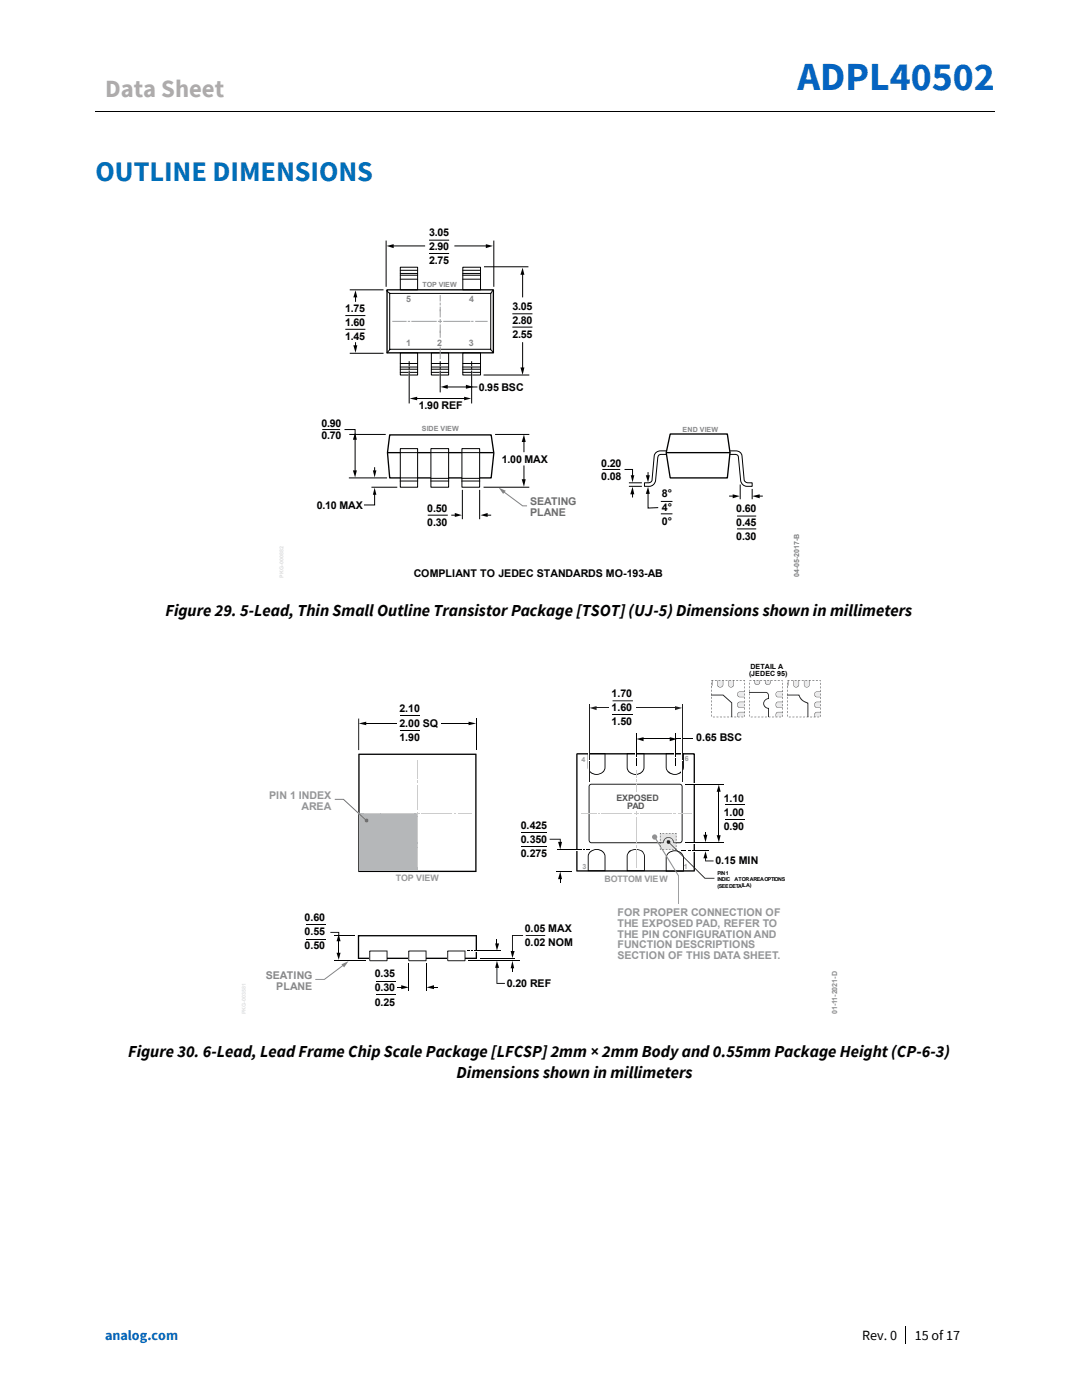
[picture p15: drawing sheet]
<svg xmlns="http://www.w3.org/2000/svg" width="216mm" height="279mm" viewBox="0 0 216 279" stroke-linecap="round" stroke-linejoin="round" font-family="sans-serif">
<defs><g id="words">
<text font-size="7.9" fill="#0563c1" x="159.1" y="18">ADPL40502</text>
<text font-size="5.7" fill="#006fb9" x="19" y="36.2">OUTLINE DIMENSIONS</text>
<text font-size="4.9" fill="#aeaaaa" x="21" y="19.3">Data Sheet</text>
<g font-size="3.3">
<text x="33" y="122.9">Figure 29. 5-Lead, Thin Small Outline Transistor Package [TSOT] (UJ-5) Dimensions shown in millimeters</text>
<text x="25.6" y="211">Figure 30. 6-Lead, Lead Frame Chip Scale Package [LFCSP] 2mm × 2mm Body and 0.55mm Package Height (CP-6-3)</text>
<text x="91.1" y="215.1">Dimensions shown in millimeters</text>
</g>
<text font-size="2.8" fill="#0563c1" x="21" y="267.5">analog.com</text>
<g font-size="2.8">
<text x="172" y="267.5">Rev. 0</text>
<text x="182.5" y="267.5">15 of 17</text>
</g>
<g font-size="2.1">
<text x="85.6" y="47.1">3.05</text>
<text x="85.6" y="49.9">2.90</text>
<text x="85.6" y="52.8">2.75</text>
<text x="68.9" y="62.2">1.75</text>
<text x="68.9" y="65.1">1.60</text>
<text x="102.3" y="61.8">3.05</text>
<text x="102.3" y="64.6">2.80</text>
<text x="68.9" y="67.9">1.45</text>
<text x="102.3" y="67.5">2.55</text>
<text x="95.6" y="78">0.95 BSC</text>
<text x="83.6" y="81.6">1.90 REF</text>
<text x="64.1" y="85.2">0.90</text>
<text x="64.1" y="87.7">0.70</text>
<text x="100.1" y="92.4">1.00 MAX</text>
<text x="120" y="93.2">0.20</text>
<text x="120" y="95.7">0.08</text>
<text x="63.2" y="101.6">0.10 MAX</text>
<text x="132.1" y="99.1">8°</text>
<text x="132.1" y="102">4°</text>
<text x="85.3" y="102.2">0.50</text>
<text x="85.3" y="105">0.30</text>
<text x="132.1" y="104.8">0°</text>
<text x="146.9" y="102.1">0.60</text>
<text x="146.9" y="105">0.45</text>
<text x="146.9" y="107.8">0.30</text>
<text x="82.6" y="115.2">COMPLIANT TO JEDEC STANDARDS MO-193-AB</text>
<text x="79.7" y="142.2">2.10</text>
<text x="122" y="139.1">1.70</text>
<text x="122" y="141.9">1.60</text>
<text x="79.7" y="145">2.00 SQ</text>
<text x="79.7" y="147.8">1.90</text>
<text x="122" y="144.7">1.50</text>
<text x="138.9" y="147.9">0.65 BSC</text>
<text x="144.4" y="160">1.10</text>
<text x="103.9" y="165.4">0.425</text>
<text x="144.4" y="162.8">1.00</text>
<text x="144.4" y="165.6">0.90</text>
<text x="103.9" y="168.2">0.350</text>
<text x="103.9" y="171">0.275</text>
<text x="142.7" y="172.4">0.15 MIN</text>
<text x="60.8" y="183.8">0.60</text>
<text x="104.7" y="186">0.05 MAX</text>
<text x="60.8" y="186.6">0.55</text>
<text x="60.8" y="189.4">0.50</text>
<text x="104.7" y="188.8">0.02 NOM</text>
<text x="74.8" y="195">0.35</text>
<text x="74.8" y="197.8">0.30</text>
<text x="101.1" y="197">0.20 REF</text>
<text x="74.8" y="200.7">0.25</text>
</g>
<g font-size="2.1" fill="#6e6e6e">
<text x="105.8" y="100.8">SEATING</text>
<text x="105.8" y="103">PLANE</text>
</g>
<g font-size="2.1" fill="#939598">
<text x="53.7" y="159.5">PIN 1 INDEX</text>
<text x="60.2" y="161.6">AREA</text>
<text x="123.2" y="182.9">FOR PROPER CONNECTION OF</text>
<text x="123.2" y="185">THE EXPOSED PAD, REFER TO</text>
<text x="123.2" y="187.1">THE PIN CONFIGURATION AND</text>
<text x="123.2" y="189.3">FUNCTION DESCRIPTIONS</text>
<text x="123.2" y="191.4">SECTION OF THIS DATA SHEET.</text>
</g>
<g font-size="2.1" fill="#86888b">
<text x="53" y="195.5">SEATING</text>
<text x="55.1" y="197.6">PLANE</text>
</g>
<g font-size="1.8" fill="#888">
<text x="81.1" y="60.2">5</text>
<text x="93.6" y="60.2">4</text>
<text x="81.1" y="69">1</text>
<text x="87.2" y="69">2</text>
<text x="93.6" y="69">3</text>
</g>
<g font-size="1.8" fill="#545857">
<text x="123" y="159.9">EXPOSED</text>
<text x="125.1" y="161.5">PAD</text>
</g>
<g font-size="1.8" fill="#999">
<text x="79" y="175.9">TOP VIEW</text>
<text x="120.6" y="176">BOTTOM VIEW</text>
</g>
<g font-size="1.4" fill="#888">
<text x="84.3" y="57.2">TOP VIEW</text>
<text x="84.2" y="86.1">SIDE VIEW</text>
<text x="136.2" y="86.2">END VIEW</text>
</g>
<text font-size="1.4" fill="#808285" x="159.4" y="115.2" transform="rotate(-90 159.4 115.2)">04-05-2017-B</text>
<g font-size="1.4">
<text x="149.5" y="134.9">(JEDEC 95)</text>
<text x="149.7" y="133.5">DETAIL A</text>
</g>
<g font-size="1.4" fill="#999">
<text x="116" y="152">4</text>
<text x="136.6" y="151.9">6</text>
<text x="116.2" y="173.4">3</text>
<text x="136.5" y="173.4">1</text>
</g>
<text font-size="1.4" fill="#8c8c8c" x="167" y="202.5" transform="rotate(-90 167 202.5)">01-11-2021-D</text>
<g font-size="1.1">
<text x="143.2" y="174.7">PIN 1</text>
<text x="143.2" y="175.9">INDIC</text>
<text x="143.2" y="177.1">(SEE DETAIL A)</text>
<text x="146.5" y="175.9">ATOR AREA OPTIONS</text>
</g>
</g></defs>
<g fill="none" stroke="#000" stroke-width=".2">
<path d="M19 22.3h83.2M102.4 22.3h96M69.9 57.8h6.5M77 48.1v9M77.1 58l.7 .6M77.8 58.6h20.1v11.1h-20.1zM79.9 53.3h3.4v4.5h-3.4zM79.9 53.9h3.4M79.9 54.6h3.4M79.9 54.9h3.4M79.9 55.7h3.4M92.3 53.3h3.6v4.5h-3.6z"/>
<path d="M92.3 53.9h3.6M92.3 54.6h3.6M92.3 54.9h3.6M92.3 55.7h3.6M96.7 53.2h8.6M98.4 57.9l-.5 .7M98.5 48.1v9M69.9 70.5h6.5M77.8 69.8l-.6 .6M79.9 70.4h3.4v4.4h-3.4zM79.9 72.5h3.4M79.9 73.2h3.4"/>
<path d="M79.9 73.7h3.4M79.9 74.3h3.4M86.1 70.4h3.4v4.4h-3.4zM86.1 72.5h3.4M86.1 73.2h3.4M86.1 73.7h3.4M86.1 74.3h3.4M92.3 70.4h3.6v4.4h-3.6zM92.3 72.5h3.6M92.3 73.2h3.6M92.3 73.7h3.6M92.3 74.3h3.6"/>
<path d="M96.6 74.8h8.9M97.9 69.8l.5 .5M64.4 85.7h3.4M120.3 93.7h3.4M125.6 96.4h2.4M125.6 97.1h2.4M133 90a2.51 2.51 0 0 0-2.3 .6l-.6 5.2a.81 .81 0 0 1-.9 .6h-.6v.7a1.72 1.72 0 0 0 2.3-2l.4-3.8a.76 .76 0 0 1 1-.6h.6M145.7 90a2.43 2.43 0 0 1 2.3 .6l.4 4.3a1.14 1.14 0 0 0 .3 1.2 1.14 1.14 0 0 0 1.2 .3h.2v.6a1.99 1.99 0 0 1-2.2-.7l-.6-5a.59 .59 0 0 0-.7-.6h-.9M147.7 96.8v2.7M150.1 97.7v1.8M132 100.1h2.1M132 102.5h2.1"/>
<path d="M147.2 103h3.6M147.2 105.6h3.6M180.6 264.7v3.5"/>
</g>
<path d="M102.2 22.2h.2v.2h-.2z" fill-rule="evenodd" fill="#000"/>
<path d="M77.2 57.8h21.2v12.6h-21.2zM77.4 90.3h21M77.8 86.8h20.2l.5 3.6-.5 5h-20.2l-.5-5.1zM133 90.3h12.6M133.7 86.6h11.4l.6 3.7-.6 5.1h-11.4l-.8-5.1z" fill="none" stroke="#000" stroke-width=".26"/>
<path d="M92.2 89.5h3.5v7.7h-3.5z" fill-rule="evenodd" fill="#fff"/>
<path d="M92.2 89.5h3.5v7.7h-3.5zM92.2 95.5h3.5M92.2 96h3.5M92.3 90.3h3.3" fill="none" stroke="#000" stroke-width=".2"/>
<path d="M79.9 89.5h3.4v7.7h-3.4z" fill-rule="evenodd" fill="#fff"/>
<path d="M79.9 89.5h3.4v7.7h-3.4zM79.9 90.3h3.3M79.9 95.4h3.4M79.9 96h3.4" fill="none" stroke="#000" stroke-width=".2"/>
<path d="M86 89.5h3.5v7.7h-3.5z" fill-rule="evenodd" fill="#fff"/>
<path d="M69.7 95.4h7.4M69.8 86.7h7.1M74.2 97.2h5M86 89.5h3.5v7.7h-3.5zM86 95.5h3.5M86 96h3.5M86.1 90.3h3.3M92.3 97.9v5.6M95.7 97.9v5.6M96.6 97.2h8.9M98.9 86.7h6.6M85.4 102.8h3.9" fill="none" stroke="#000" stroke-width=".2"/>
<path d="M90.7 49.1h6.5" fill="none" stroke="#010101" stroke-width=".2"/>
<path d="M96.9 48.7l1.5 .4-1.5 .4z" fill="#010101"/>
<path d="M78.3 49.1h6.5" fill="none" stroke="#010101" stroke-width=".2"/>
<path d="M77.1 49.1l1.5-.4v.8z" fill="#010101"/>
<path d="M104.3 54.6v4.8" fill="none" stroke="#010101" stroke-width=".2"/>
<path d="M104.3 53.4l.3 1.4h-.8z" fill="#010101"/>
<path d="M104.3 68.3v5.3" fill="none" stroke="#010101" stroke-width=".2"/>
<path d="M103.8 73.3h.8l-.3 1.5z" fill="#010101"/>
<path d="M70.9 59.1v1.1" fill="none" stroke="#010101" stroke-width=".2"/>
<path d="M70.9 57.9l.4 1.5h-.8z" fill="#010101"/>
<path d="M70.9 68.3v.9" fill="none" stroke="#010101" stroke-width=".2"/>
<path d="M70.5 68.9h.8l-.4 1.5z" fill="#010101"/>
<path d="M104.5 87.9v2.3" fill="none" stroke="#010101" stroke-width=".2"/>
<path d="M104.5 86.7l.4 1.5h-.8z" fill="#010101"/>
<path d="M104.5 92.9v3" fill="none" stroke="#010101" stroke-width=".2"/>
<path d="M104.1 95.6h.8l-.4 1.5z" fill="#010101"/>
<g fill="none" stroke="#000" stroke-width=".2">
<path d="M85.7 47.9h3.8M85.7 50.6h3.8M69 63h3.8M69 65.7h3.8M89.1 77.2h6.2M102.3 62.6h3.8M102.3 65.3h3.8M68.7 85.7h2.2v1.9M70.9 87.5v6.6M74.8 93.3v.8M74.8 98.5v2.3h-2.2M124.6 93.7h1.6v1.4"/>
<path d="M126.2 98.4v.8M129.3 94.3v.8M129.3 98.3v3.1l2-.1M145.5 99h1M151.3 99h.9M90 102.8h1M97 102.8h1"/>
</g>
<g fill="#000">
<path d="M87.9 77.2l1.4-.4v.8zM93 76.8l1.5 .4-1.5 .4zM70.4 93.9h.8l-.3 1.4zM70.9 86.4l.3 1.4h-.8zM74.4 93.9h.7l-.3 1.4zM74.8 97.3l.3 1.4h-.7zM125.9 94.8h.7l-.4 1.5zM126.2 97.1l.4 1.6h-.8zM128.9 94.8h.8l-.4 1.5zM129.3 97.1l.4 1.5h-.8zM146.2 98.7l1.4 .3-1.4 .4zM150.1 99l1.5-.3v.7z"/>
<path d="M90.8 102.4l1.4 .4-1.4 .4zM95.9 102.8l1.4-.4v.8z"/>
</g>
<g fill="none" stroke="#9d9fa2" stroke-width=".2">
<path d="M87.8 59v1.1M78.4 64.1h2.6M81.5 64.1h.2M82.2 64.1h4.8M87.5 64.1h.6M87.8 60.5v.4M87.8 61.3v1.9M87.8 63.8v.6M87.8 64.8v2.5M87.8 69.3v2.3M88.5 64.1h5.3M94.1 64.1h.3"/>
<path d="M94.9 64.1h2.3"/>
</g>
<path d="M100.5 98.1l3.8 2.9h.9" fill="none" stroke="#808285" stroke-width=".2"/>
<path d="M99.5 97.3l1.4 .6-.5 .7z" fill="#808285"/>
<path d="M81.6 72.2v.8M81.6 73.3v.3M81.6 74v6.4M83 79.5h9.9M87.8 72.2v.8M87.8 73.3v.3M87.8 74v4.2M94.1 72.2v.8M94.1 73.3v.3M94.1 74v6.4" fill="none" stroke="#000" stroke-width=".2"/>
<path d="M81.6 74.2v.4M81.6 74.8v.2M87.8 74.2v.4M87.8 74.8v.2M94.1 74.2v.4M94.1 74.8v.2" fill="none" stroke="#fff" stroke-width=".26"/>
<path d="M81.7 79.5l1.5-.3v.7zM92.6 79.2l1.4 .3-1.4 .4zM117.3 150.3h3.5v1.6a2.42 2.42 0 0 1-.3 2.1 1.86 1.86 0 0 1-2.3 .5 1.86 1.86 0 0 1-.9-2.2v-1.9h.2v2.5a1.6 1.6 0 0 0 1.7 1.6 1.6 1.6 0 0 0 1.4-1.9v-2.1h-3.2zM125.1 150.3h3.5v1.6a2.42 2.42 0 0 1-.3 2.1 1.87 1.87 0 0 1-2.3 .5 1.87 1.87 0 0 1-.9-2.2v-1.9h.1v1.8a1.71 1.71 0 0 0 .9 2.1 1.71 1.71 0 0 0 2.2-.6l.1-.6v-2.6h-3.3zM132.8 150.3h3.7v.8a4.9 4.9 0 0 1-.2 2.6 1.89 1.89 0 0 1-2.4 .8 1.89 1.89 0 0 1-1.1-2.2v-1.9h.2v1.8a1.71 1.71 0 0 0 1.1 2.2 1.71 1.71 0 0 0 2.2-1.3v-2.6h-3.4zM115.1 150.3h23.4v.3h-23.3v23.1h11.9h11.3v-23.2l.1-.2 .2 .2-.1 23.4h-23.5zM71.5 150.5l23.5-.1 .1 23.6h-23.4v-.2h23.1v-23.1h-23v23.2l-.3 .1zM117.6 170.1a1.86 1.86 0 0 1 2.3-.5 1.86 1.86 0 0 1 .9 2.2v2.1h-3.4v-.2h3.2v-.6a5.8 5.8 0 0 0-.1-2.7 1.67 1.67 0 0 0-2.1-.7 1.67 1.67 0 0 0-.9 2l-.1 2.2-.1-1a4.8 4.8 0 0 1 .3-2.8zM125.6 169.8a2.15 2.15 0 0 1 2.9 .5l.2 .5v3.1h-3.6v-.2h3.4v-.9a5 5 0 0 0-.1-2.4 1.77 1.77 0 0 0-1.7-.8 1.77 1.77 0 0 0-1.5 1.2l-.1 3.1v-1.5a2.93 2.93 0 0 1 .5-2.6zM133.4 170.1a1.87 1.87 0 0 1 2.2-.2 1.87 1.87 0 0 1 .9 2.1v1.9h-3.6v-.1h3.4v-2.7a1.71 1.71 0 0 0-2.2-1.1 1.71 1.71 0 0 0-1.1 2.1l-.1 1.8-.1-.9a4 4 0 0 1 .4-2.6zM71.4 186.6h23.8v4.8h-23.8v-4.7l.1 .2v-.2h.2v4.4h23.2v-.3v-3.9h-23.4z" fill="#000"/>
<path d="M73.8 189.8h3.4v1.9h-3.4z" fill="#fff"/>
<path d="M73.7 189.8l3.6-.1v2l-3.5 .1-.1-2h.2v1.9h3.2v-1.8z" fill="#000"/>
<path d="M89.3 189.8h3.5v1.9h-3.5z" fill="#fff"/>
<path d="M89.3 189.8l3.6-.1v2l-3.6 .1v-2h.1v1.9h3.3v-1.8z" fill="#000"/>
<path d="M81.6 189.8h3.4v1.9h-3.4z" fill="#fff"/>
<path d="M79.4 197h1v.1h-1zM80.1 196.6l1.5 .5-1.5 .3zM81.5 189.8l3.6-.1v2l-3.5 .1-.1-2h.2v1.9h3.2v-1.8zM86.2 197h1.1v.1h-1.1zM85.1 197.1l1.5-.5v.8z" fill="#000"/>
<path d="M74.9 195.8h4M74.9 198.5h4M81.6 192.4v5.4M85 192.4v5.4" fill="none" stroke="#000" stroke-width=".2"/>
<path d="M71.3 162.3l.2-.2 .4 .3-.1 .3z" fill="#fff"/>
<path d="M71.8 162.3h11.6v11.5h-11.6z" fill="#b5b7b9"/>
<g fill="#6d6e71">
<path d="M66.8 159.4h1.8l4.6 4.3-.1 .2-4.6-4.3h-1.7z"/>
<circle cx="73.1" cy="163.7" r=".37"/>
</g>
<g fill="none" stroke="#000" stroke-width=".2">
<path d="M71.6 143.4v6.3M72.7 144.4h6.5M88 144.4h5.9M95 143.4v6.3M104.1 166.2h5M104.1 168.9h5M111.1 173.9h3M144.7 160.6h4M144.7 163.5h4M61.1 184.5h3.8M61.1 187.4h3.8M66.7 186.7h4.2"/>
<path d="M66.7 191.7h6.4M67.6 187.5v3M93.4 191.7h10.3M95.8 191.3h7M104.9 186.7h3.9"/>
</g>
<g fill="#000">
<path d="M71.6 144.4l1.5-.4v.7zM93.5 144l1.5 .4-1.5 .3zM111.4 168h.7l-.3 1.5zM111.7 175.1h.2v1.1h-.2zM109.7 167.4h2.2v.9h-.2v-.7h-2zM111.8 173.9l.3 1.6h-.7zM67.2 190.1h.8l-.4 1.5zM65.9 186h1.8v.8h-.2v-.6h-1.6zM67.6 186.4l.4 1.4h-.8zM98.8 188.3h.8l-.4 1.4zM99.1 187.5h.1v1.1h-.1zM99.1 192.9h.1v3.3h1.5v.1h-1.6z"/>
<path d="M99.2 191.7l.4 1.5h-.8zM101.9 189.8h.8l-.5 1.4zM102.2 192.9h.1v1.1h-.1zM102.2 186.6h2.2v.2h-2.1v3.3h-.1zM102.2 191.7l.4 1.5h-.7z"/>
</g>
<path d="M114.9 169.4h.4v.3h-.4z" fill="#fff"/>
<path d="M116.3 169.4h.4v.2h-.4zM116.9 169.4h.7v.2h-.7z" fill="#000"/>
<path d="M111.1 169.5h4.9" fill="none" stroke="#000" stroke-width=".2"/>
<g fill="#fff">
<path d="M126.7 150.1h.3v.7h-.3z"/>
<path d="M134.6 150.1h.3v.7h-.3z"/>
</g>
<path d="M126.8 151.3h.2v.4h-.2zM126.8 152h.2v.9h-.2zM127 147.5l1.4-.4v.8zM133.6 147.1l1.5 .4-1.5 .4zM134.7 151.3h.2v.4h-.2zM134.7 151.9h.2v1h-.2zM143.4 156.6l.4 1.4h-.8zM143 166.7h.8l-.4 1.4z" fill="#000"/>
<path d="M126.9 146.3v4.7M128.1 147.5h5.9M134.7 147.5h3.5M134.8 146.3v4.7M143.4 157.7v9.3" fill="none" stroke="#000" stroke-width=".2"/>
<path d="M94.7 189.6h.7v.3h-.7z" fill="#fff"/>
<path d="M93.2 189.7h.6v.2h-.6zM94 189.7h.4v.2h-.4z" fill="#000"/>
<path d="M94.6 189.8h5.3" fill="none" stroke="#000" stroke-width=".2"/>
<path d="M138.1 168h.7v.3h-.7z" fill="#fff"/>
<path d="M136.8 168.2h7.6" fill="none" stroke="#000" stroke-width=".2"/>
<path d="M138.1 156.3h.7v.3h-.7z" fill="#fff"/>
<path d="M136.8 156.5h7.6" fill="none" stroke="#000" stroke-width=".2"/>
<path d="M117.7 156.5h18.2l.3 .4v10.8a.81 .81 0 0 1-1.1 .6h-.7v-.2h1.3l.3-.2v-.2v-10.8l-.2-.3h-17.8l-.3 .2-.1 10.9 .2 .3 14.6 .2a1.03 1.03 0 0 1 1.1-1.1 1.03 1.03 0 0 1 .9 1.2v-.1a1.02 1.02 0 0 0-1-1 1.02 1.02 0 0 0-1 1l.1-.1-.1 .2h-14.4a1.08 1.08 0 0 1-.5-1.3v-10.1z" fill="#000"/>
<g fill="#ccc">
<path d="M83.3 162l.1 .8z"/>
<path d="M83 162.3l.8 .1z"/>
</g>
<path d="M84.1 162.4h6.1" fill="none" stroke="#ccc" stroke-width=".2"/>
<path d="M90.6 162.3l.3 .1z" fill="#ccc"/>
<path d="M76.8 162.4h5.8M91.4 162.4h2.6" fill="none" stroke="#ccc" stroke-width=".2"/>
<path d="M76.1 162.3l.4 .1z" fill="#ccc"/>
<path d="M72.7 162.4h3" fill="none" stroke="#ccc" stroke-width=".2"/>
<path d="M83.3 168.5l.1 .4z" fill="#ccc"/>
<path d="M83.4 163.1v5M83.4 169.3v3.6" fill="none" stroke="#ccc" stroke-width=".2"/>
<path d="M83.3 155.8l.1 .4z" fill="#ccc"/>
<path d="M83.4 151.7v3.7M83.4 156.7v4.9" fill="none" stroke="#ccc" stroke-width=".2"/>
<g fill="#ccc">
<path d="M126.9 161.9l.1 .8z"/>
<path d="M126.5 162.3h.9z"/>
</g>
<path d="M127.7 162.3h6.3" fill="none" stroke="#ccc" stroke-width=".2"/>
<path d="M134.3 162.3h.5z" fill="#ccc"/>
<path d="M120.1 162.3h6M135.2 162.3h2.8" fill="none" stroke="#ccc" stroke-width=".2"/>
<path d="M119.4 162.3h.4z" fill="#ccc"/>
<path d="M115.9 162.3h3.1" fill="none" stroke="#ccc" stroke-width=".2"/>
<path d="M126.9 168.6l.1 .5z" fill="#ccc"/>
<path d="M127 169.5v3.7" fill="none" stroke="#ccc" stroke-width=".2"/>
<path d="M126.9 164.6l.1 .2z" fill="#ccc"/>
<path d="M127 163.2v5" fill="none" stroke="#ccc" stroke-width=".2"/>
<g fill="#ccc">
<path d="M126.9 155.5l.1 .5z"/>
<path d="M126.9 156.4l.1 1.7z"/>
<path d="M126.9 153.7l.1 1.5z"/>
</g>
<path d="M126.9 141.3h8.1" fill="none" stroke="#231f20" stroke-width=".2"/>
<path d="M134.7 140.9l1.4 .4-1.4 .4z" fill="#231f20"/>
<path d="M118.7 141.3h2.7" fill="none" stroke="#231f20" stroke-width=".2"/>
<path d="M117.6 141.3l1.4-.4v.8z" fill="#231f20"/>
<path d="M122.2 139.9h4.1M122.2 142.6h4.1" fill="none" stroke="#000" stroke-width=".2"/>
<g fill="#fff">
<path d="M117.5 149.8h.2v4.8h-.2z"/>
<path d="M117.5 146.2h.2v.7h-.2z"/>
</g>
<path d="M117.5 151.9h.1v.4h-.1z" fill="#231f20"/>
<path d="M117.5 140.5v11.1M117.5 152.5v3.5" fill="none" stroke="#231f20" stroke-width=".2"/>
<g fill="#fff">
<path d="M136 149.8h.3v4.8h-.3z"/>
<path d="M136 147.1h.3v.7h-.3z"/>
</g>
<path d="M136 151.9h.2v.4h-.2z" fill="#231f20"/>
<path d="M136.1 140.5v11.1M136.1 152.5v3.5" fill="none" stroke="#231f20" stroke-width=".2"/>
<path d="M79.8 142.9h4M79.8 145.8h4" fill="none" stroke="#000" stroke-width=".2"/>
<path d="M140.4 166.6h.7l-.3 1.5zM140.7 166h.2v.9h-.2zM140.8 169.9l.3 1.4h-.7zM140.7 171h.2v.7h1.5v.2h-1.7z" fill="#000"/>
<path d="M138.3 169.6h.5v.3h-.5z" fill="#fff"/>
<path d="M138.1 169.8h3.3" fill="none" stroke="#000" stroke-width=".2"/>
<path d="M136 169.7h.9v.2h-.9zM137.3 169.7h.5v.2h-.5z" fill="#000"/>
<g fill="#919395">
<path d="M130.5 166.9h.2l4.8 7.8v5.7l-.2-.1v-5.5z"/>
<circle cx="130.6" cy="167.1" r=".53"/>
</g>
<g fill="#818285">
<path d="M62.9 195.4h1.8l3.9-2.9 .1 .1-3.9 2.9h-1.9z"/>
<path d="M68.1 192.5l1.4-.7-.8 1.3z"/>
</g>
<path d="M131.7 168.3a1.19 1.19 0 0 0 .4 1.1l.1 .1h2.8v-1.2h-.6a1.02 1.02 0 0 0-1-1.1 1.02 1.02 0 0 0-1 1.1zM131.7 166.3v1.8h.6a1.12 1.12 0 0 1 1.1-1.1 1.12 1.12 0 0 1 1.1 1.1h.5v-1.8z" fill="#e4e4e4"/>
<path d="M131.7 168.1h.6a1.14 1.14 0 0 1 1.1-1.1 1.14 1.14 0 0 1 1.2 1.1h.4v.2h-.6a1.02 1.02 0 0 0-1-1.1 1.02 1.02 0 0 0-1 1.1h-.7z" fill="#6b6c6e"/>
<path d="M131.7 169l.3 .5h-.3z" fill="#e4e4e4"/>
<path d="M131.7 168.6l.5 .9h-.2l-.3-.5z" fill="#a4a5a7"/>
<g fill="#231f20">
<path d="M131.7 169.3l.2 .2h-.2z"/>
<path d="M134.7 169.4h.2v-.1h.1v.2z"/>
<path d="M134.7 166.2h.3v.3z"/>
<path d="M131.7 166.2l.2 .1h-.1v.2z"/>
<path d="M133.4 168.1l.1-.1 7.2 7.2h1.9v.2h-2z"/>
<path d="M134.1 169.4l.3 .1zM133.5 169.4l.3 .1zM132.8 169.4l.4 .1zM132.1 169.5h.5z"/>
<path d="M134.9 166.8l.1 .3zM134.9 167.4v.4zM134.9 168v.5zM134.9 168.6v.5z"/>
<path d="M132.1 166.3h.5zM132.8 166.2l.4 .1zM133.5 166.2l.3 .1zM134.1 166.2l.3 .1z"/>
<path d="M131.7 168.6v.5zM131.7 168v.5zM131.7 167.4v.4zM131.7 166.8l.1 .3z"/>
<circle cx="133.4" cy="168" r=".37"/>
</g>
<path d="M162.6 138.3l.4-.2h.7v1a.9 .9 0 0 1-1.1-.3z" fill="#edeced"/>
<path d="M162.7 138.1l1-.1-.7 .1a.5 .5 0 0 0-.4 .6 .5 .5 0 0 0 .6 .4l.5 .1a.89 .89 0 0 1-1.2-.7z" fill="#554f4f"/>
<path d="M162.8 140.2l.9-.1v1.1a.9 .9 0 0 1-1.1-.3l-.1-.2z" fill="#edeced"/>
<path d="M162.7 140.1h1a.9 .9 0 0 0-1.1 .3 .54 .54 0 0 0 .1 .6 .54 .54 0 0 0 .5 .2l.5 .1a.89 .89 0 0 1-1.2-.6z" fill="#554f4f"/>
<path d="M162.8 142.2h.9v.8h-1a.49 .49 0 0 1 .1-.8z" fill="#edeced"/>
<path d="M162.7 142.2h1a.9 .9 0 0 0-1.1 .2l-.1 .3 .2 .3h-.2a.69 .69 0 0 1 .2-.8z" fill="#554f4f"/>
<path d="M160.5 135.8h1a1.14 1.14 0 0 1-.3 1.2l-.3 .1-.3-.2z" fill="#edeced"/>
<path d="M160.4 135.8h.1a1.25 1.25 0 0 0 .2 1.2l.2 .1 .5-.2 .2-1.1a1.21 1.21 0 0 1-.3 1.3 .6 .6 0 0 1-.7 0 .6 .6 0 0 1-.2-.7z" fill="#554f4f"/>
<path d="M158.4 135.8h1v.9a.51 .51 0 0 1-.7 .4 .51 .51 0 0 1-.3-.7z" fill="#edeced"/>
<path d="M158.3 135.8h.1a1.23 1.23 0 0 0 .2 1.2 .54 .54 0 0 0 .6 0 .54 .54 0 0 0 .2-.6v-.6a1.21 1.21 0 0 1-.3 1.3 .6 .6 0 0 1-.6 0 .6 .6 0 0 1-.2-.7z" fill="#554f4f"/>
<path d="M157.1 135.8h.1v.3v.6l-.1 .2z" fill="#edeced"/>
<path d="M157.2 135.8l.1 .9-.2 .3 .1-.3z" fill="#554f4f"/>
<path d="M157 138.6h2.4a2.85 2.85 0 0 0 1.9 1.7v2.8h-.2l.1-2.8a1.75 1.75 0 0 1-1.8-1.5v-.1l-2.4 .1z" fill="#231f20"/>
<path d="M147.2 138.3l.4-.2h1v1h-1a.53 .53 0 0 1-.4-.8z" fill="#edeced"/>
<path d="M147.3 138.1h1.2a1.33 1.33 0 0 0-1.3 .2 .55 .55 0 0 0 .1 .6 .55 .55 0 0 0 .6 .2l.6 .1a1.28 1.28 0 0 1-1.4-.3v-.4z" fill="#554f4f"/>
<path d="M147.4 140.2l1.2-.1v1.1h-1a.54 .54 0 0 1-.4-.4 .54 .54 0 0 1 .2-.6z" fill="#edeced"/>
<path d="M147.3 140.1l1.3-.1-1 .1a.55 .55 0 0 0-.4 .7 .55 .55 0 0 0 .7 .4l.6 .1a1.28 1.28 0 0 1-1.4-.3v-.3z" fill="#554f4f"/>
<path d="M147.4 142.2h1.2v.8h-1.3a.49 .49 0 0 1 .1-.8z" fill="#edeced"/>
<path d="M147.3 142.2l1.3-.1-1 .1a.52 .52 0 0 0-.3 .8h-.1a.69 .69 0 0 1 .1-.8z" fill="#554f4f"/>
<path d="M145.4 135.8h1v.9a.51 .51 0 0 1-.7 .4 .51 .51 0 0 1-.3-.7z" fill="#edeced"/>
<path d="M145.3 135.8h.1a1.22 1.22 0 0 0 .2 1.2 .54 .54 0 0 0 .6 0 .54 .54 0 0 0 .2-.6l.1-.6a1.21 1.21 0 0 1-.4 1.3 .6 .6 0 0 1-.6 0 .6 .6 0 0 1-.2-.7z" fill="#554f4f"/>
<path d="M143.2 135.8h1v.9a.55 .55 0 0 1-.6 .4 .55 .55 0 0 1-.4-.7z" fill="#edeced"/>
<path d="M143.1 135.8l.1 .9a.55 .55 0 0 0 .6 .4 .55 .55 0 0 0 .4-.7l.1-.6a1.21 1.21 0 0 1-.3 1.3 .63 .63 0 0 1-.7 0 .63 .63 0 0 1-.2-.7z" fill="#554f4f"/>
<path d="M141.9 135.8h.2v.3v.6l-.2 .2z" fill="#edeced"/>
<path d="M142.1 135.8l.1 .9-.3 .3 .2-.3z" fill="#554f4f"/>
<path d="M141.9 138.6h2.4l1.8 1.6v2.9h-.2v-2.8l-1.7-1.5h-2.3z" fill="#231f20"/>
<path d="M155 138.2l1.2-.1v1h-1a.54 .54 0 0 1-.2-.9z" fill="#edeced"/>
<path d="M155 138.1l1.2-.1-1 .1a.51 .51 0 0 0-.3 .6 .51 .51 0 0 0 .6 .4l.7 .1h-1a.61 .61 0 0 1-.4-.5 .61 .61 0 0 1 .2-.6z" fill="#554f4f"/>
<path d="M155 140.2l1.2-.1v1.1h-1a.59 .59 0 0 1-.2-1z" fill="#edeced"/>
<path d="M155 140.1l1.2-.1-1 .1a.55 .55 0 0 0-.4 .7 .55 .55 0 0 0 .7 .4l.7 .1h-1a.66 .66 0 0 1-.2-1.2z" fill="#554f4f"/>
<path d="M155 142.2h1.2v.8h-1.3l-.1-.3z" fill="#edeced"/>
<path d="M155 142.2l1.2-.1-1 .1a.59 .59 0 0 0-.3 .8l-.1-.3z" fill="#554f4f"/>
<path d="M149.5 138.1h3.3a1.01 1.01 0 0 1 .5 1.4 .93 .93 0 0 0-.8 1 .93 .93 0 0 0 .9 .9v1.7h-.1v-1.7a.98 .98 0 0 1-1-1 .98 .98 0 0 1 1-1v-.6a.68 .68 0 0 0-.9-.5h-2.9z" fill="#231f20"/>
<path d="M152.7 135.8h1v.3a.49 .49 0 0 1-.5 .5 .49 .49 0 0 1-.5-.5z" fill="#eaeaeb"/>
<path d="M152.6 135.8h.1a.55 .55 0 0 0 .2 .6 .55 .55 0 0 0 .6 .1l.1-.1 .1-.6a.62 .62 0 0 1-.5 .9 .62 .62 0 0 1-.6-.9z" fill="#443f3f"/>
<path d="M150.6 135.8h1v.3a.49 .49 0 0 1-.5 .5 .49 .49 0 0 1-.5-.5z" fill="#eaeaeb"/>
<path d="M150.5 135.8h.1a.55 .55 0 0 0 .1 .6 .55 .55 0 0 0 .7 .1l.1-.1 .1-.6a.62 .62 0 0 1-.6 .9 .62 .62 0 0 1-.5-.9z" fill="#443f3f"/>
<g fill="#231f20">
<path d="M157.1 135.8v.2l.5-.2zM157.1 136.2v.5zM157.1 136.9v.5zM157.1 137.6v.5zM157.1 138.4v.4zM157.1 139.1v.4zM157.1 139.8v.4zM157.1 140.5v.4zM157.1 141.2v.4zM157.1 141.9v.4zM157.1 142.6v.4zM157.4 143h.4zM158.1 143h.5zM158.8 143h.5zM159.5 143h.5zM160.2 143h.5zM160.9 143h.5zM161.7 143h.4zM162.4 143h.4zM163.1 143h.4zM163.7 142.7l.1 .3v-.4zM163.7 142l.1 .3v-.4zM163.7 141.3l.1 .3v-.4zM163.7 140.6l.1 .3v-.4zM163.7 139.9l.1 .3v-.4zM163.7 139.2l.1 .3v-.4zM163.7 138.4l.1 .4v-.4zM163.7 137.7l.1 .4v-.5zM163.7 137l.1 .4v-.5zM163.7 136.3l.1 .4v-.5zM163.5 135.8l.3 .2v-.2zM162.8 135.8h.4zM162.1 135.8h.4zM161.4 135.8h.4zM160.7 135.8h.4zM160 135.8h.4zM159.3 135.8h.4zM158.6 135.8h.4zM157.8 135.8h.5z"/>
<path d="M149.5 135.8v.2l.5-.2zM149.5 136.2v.5zM149.5 136.9v.5zM149.5 137.6v.5zM149.5 138.4v.4zM149.5 139.1v.4zM149.5 139.8v.4zM149.5 140.5v.4zM149.5 141.2v.4zM149.5 141.9v.4zM149.5 142.6v.4zM149.8 143h.4zM150.5 143h.5zM151.2 143h.5zM151.9 143h.5zM152.6 143h.5zM153.3 143h.5zM154 143h.5zM154.8 143h.4zM155.5 143h.4zM156.2 142.6l-.1 .4zM156.2 141.9l-.1 .4zM156.2 141.2l-.1 .4zM156.2 140.5l-.1 .4zM156.2 139.8l-.1 .4zM156.2 139.1l-.1 .4zM156.2 138.4l-.1 .4zM156.2 137.6l-.1 .5zM156.2 136.9l-.1 .5zM156.2 136.2l-.1 .5zM155.9 135.8l.3 .2v-.2zM155.2 135.8h.4zM154.5 135.8h.4zM153.8 135.8h.4zM153.1 135.8h.4zM152.4 135.8h.4zM151.7 135.8h.4zM151 135.8h.4zM150.2 135.8h.5z"/>
<path d="M141.9 135.8v.2l.5-.2zM141.9 136.2v.5zM141.9 136.9v.5zM141.9 137.6v.5zM141.9 138.4v.4zM141.9 139.1v.4zM141.9 139.8v.4zM141.9 140.5v.4zM141.9 141.2v.4zM141.9 141.9v.4zM141.9 142.6v.4zM142.2 143l.5 .1zM142.9 143l.5 .1zM143.6 143l.5 .1zM144.3 143l.5 .1zM145 143l.5 .1zM145.7 143l.5 .1zM146.5 143l.4 .1zM147.2 143l.4 .1zM147.9 143l.4 .1zM148.6 142.6l.1 .4zM148.6 141.9l.1 .4zM148.6 141.2l.1 .4zM148.6 140.5l.1 .4zM148.6 139.8l.1 .4zM148.6 139.1l.1 .4zM148.6 138.4l.1 .4zM148.6 137.6l.1 .5zM148.6 136.9l.1 .5zM148.6 136.2l.1 .5zM148.3 135.8l.4 .2v-.2zM147.6 135.8h.4zM146.9 135.8h.4zM146.2 135.8h.4zM145.5 135.8h.4zM144.8 135.8h.4zM144.1 135.8h.4zM143.4 135.8h.4zM142.7 135.8h.4z"/>
</g>
<use href="#words"/>
</svg>
